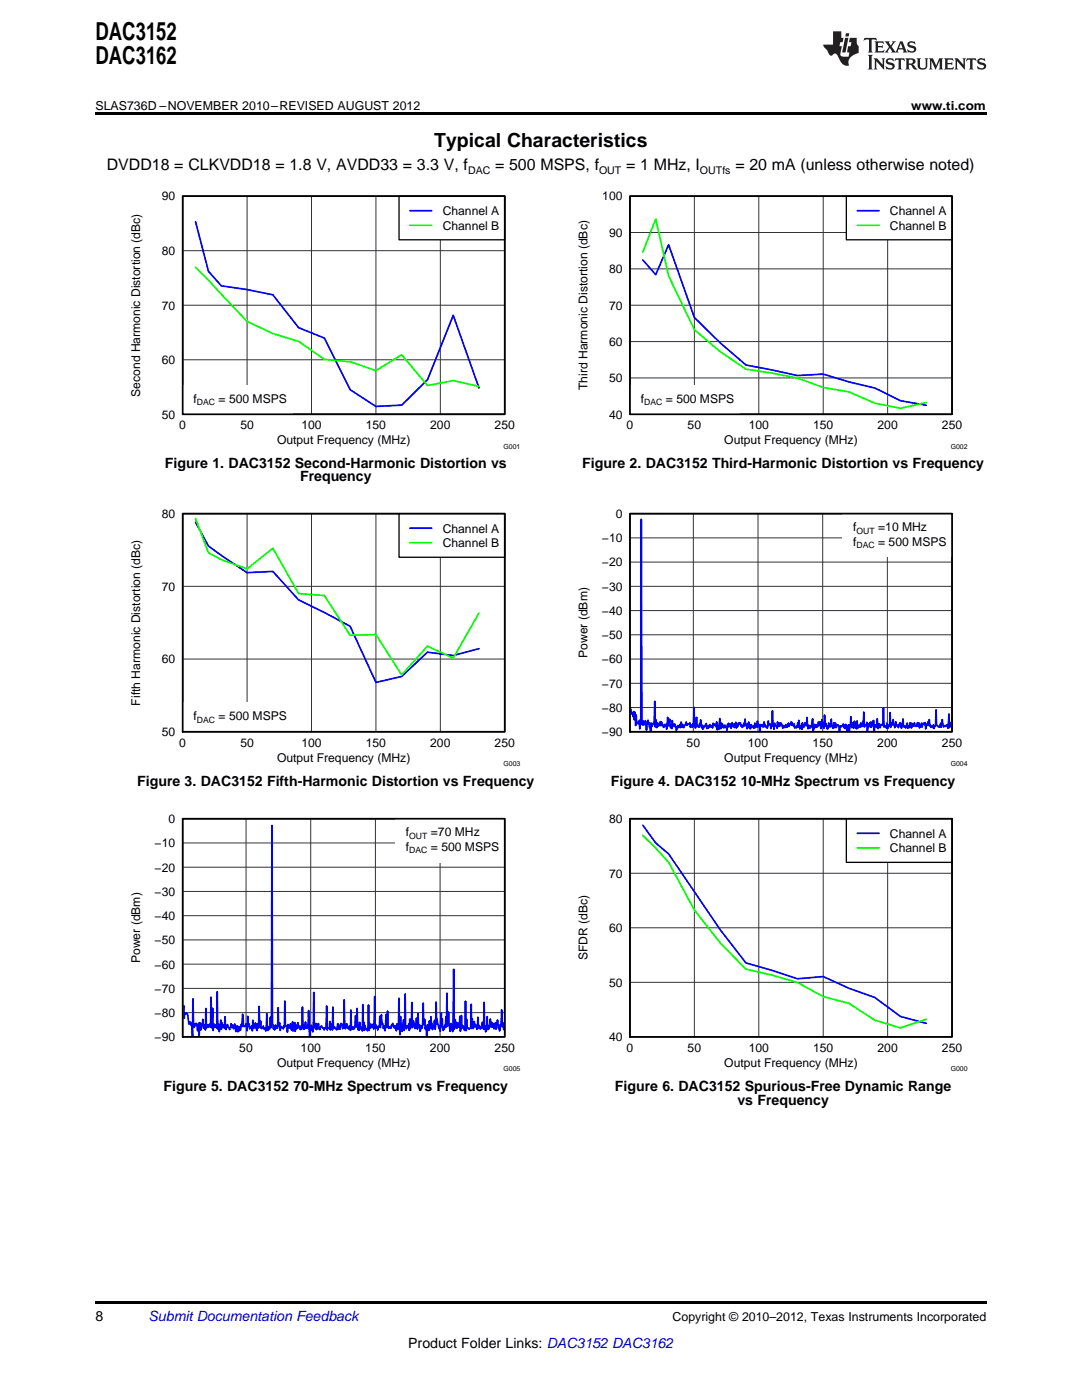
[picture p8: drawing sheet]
<svg xmlns="http://www.w3.org/2000/svg" width="216mm" height="279mm" viewBox="0 0 216 279" stroke-linecap="round" stroke-linejoin="round" font-family="sans-serif">
<defs><g id="words">
<g font-size="4.9">
<text x="19" y="7.9">DAC3152</text>
<text x="19" y="12.8">DAC3162</text>
</g>
<text font-size="3.9" x="86.6" y="29.3">Typical Characteristics</text>
<g font-size="3.2">
<text x="21.3" y="34">DVDD18 = CLKVDD18 = 1.8 V, AVDD33 = 3.3 V, f</text>
<text x="98.8" y="34">= 500 MSPS, f</text>
<text x="124.9" y="34">= 1 MHz, I</text>
<text x="146.7" y="34">= 20 mA (unless otherwise noted)</text>
</g>
<g font-size="2.8">
<text x="32.9" y="93.5">Figure 1. DAC3152 Second-Harmonic Distortion vs</text>
<text x="59.9" y="95.9">Frequency</text>
<text x="116.2" y="93.5">Figure 2. DAC3152 Third-Harmonic Distortion vs Frequency</text>
<text x="27.4" y="156.8">Figure 3. DAC3152 Fifth-Harmonic Distortion vs Frequency</text>
<text x="121.9" y="156.8">Figure 4. DAC3152</text>
<text x="147.8" y="156.8">10-MHz Spectrum vs Frequency</text>
<text x="32.6" y="217.7">Figure 5. DAC3152</text>
<text x="58.5" y="217.7">70-MHz Spectrum vs Frequency</text>
<text x="122.7" y="217.7">Figure 6. DAC3152 Spurious-Free Dynamic Range</text>
<text x="147.1" y="220.6">vs Frequency</text>
<text x="19" y="263.6">8</text>
<text x="81.5" y="269">Product Folder Links: DAC3152 DAC3162</text>
</g>
<text font-size="2.8" fill="#0000c8" x="29.6" y="263.6">Submit Documentation Feedback</text>
<g font-size="2.5">
<text x="19" y="21.9">SLAS736D –NOVEMBER 2010–REVISED AUGUST 2012</text>
<text x="181.8" y="21.9">www.ti.com</text>
<text x="134.2" y="263.6">Copyright © 2010–2012, Texas Instruments Incorporated</text>
</g>
<g font-size="2.4">
<text x="32.3" y="40">90</text>
<text x="120.2" y="40">100</text>
<text x="88.3" y="42.9">Channel A</text>
<text x="88.3" y="45.8">Channel B</text>
<text x="121.5" y="47.3">90</text>
<text x="177.6" y="42.9">Channel A</text>
<text x="177.6" y="45.8">Channel B</text>
<text x="32.3" y="50.9">80</text>
<text x="121.5" y="54.5">80</text>
<text x="32.3" y="61.8">70</text>
<text x="121.5" y="61.8">70</text>
<text x="121.5" y="69">60</text>
<text x="32.3" y="72.7">60</text>
<text x="117.2" y="77.8" transform="rotate(-90 117.2 77.8)">Third Harmonic Distortion (dBc)</text>
<text x="121.5" y="76.3">50</text>
<text x="28" y="79.2" transform="rotate(-90 28 79.2)">Second Harmonic Distortion (dBc)</text>
<text x="32.3" y="83.5">50</text>
<text x="38.6" y="80.4">f</text>
<text x="43.6" y="80.4">= 500 MSPS</text>
<text x="121.5" y="83.5">40</text>
<text x="127.9" y="80.4">f</text>
<text x="132.9" y="80.4">= 500 MSPS</text>
<text x="35.8" y="85.7">0</text>
<text x="48" y="85.7">50</text>
<text x="55.3" y="88.7">Output Frequency (MHz)</text>
<text x="60.1" y="85.7">100</text>
<text x="73" y="85.7">150</text>
<text x="85.8" y="85.7">200</text>
<text x="98.7" y="85.7">250</text>
<text x="125" y="85.7">0</text>
<text x="137.2" y="85.7">50</text>
<text x="144.5" y="88.7">Output Frequency (MHz)</text>
<text x="149.4" y="85.7">100</text>
<text x="162.2" y="85.7">150</text>
<text x="175.1" y="85.7">200</text>
<text x="188" y="85.7">250</text>
<text x="32.3" y="103.4">80</text>
<text x="88.3" y="106.3">Channel A</text>
<text x="122.9" y="103.4">0</text>
<text x="170.2" y="106.1">f</text>
<text x="175.2" y="106.1">=10 MHz</text>
<text x="88.3" y="109.2">Channel B</text>
<text x="120.1" y="113">−20</text>
<text x="120.1" y="108.2">−10</text>
<text x="170.2" y="109">f</text>
<text x="175.2" y="109">= 500 MSPS</text>
<text x="32.3" y="117.9">70</text>
<text x="120.1" y="117.9">−30</text>
<text x="120.1" y="122.7">−40</text>
<text x="117.2" y="131.3" transform="rotate(-90 117.2 131.3)">Power (dBm)</text>
<text x="120.1" y="127.6">−50</text>
<text x="32.3" y="132.4">60</text>
<text x="120.1" y="137.2">−70</text>
<text x="120.1" y="132.4">−60</text>
<text x="28" y="140.8" transform="rotate(-90 28 140.8)">Fifth Harmonic Distortion (dBc)</text>
<text x="38.6" y="143.8">f</text>
<text x="43.6" y="143.8">= 500 MSPS</text>
<text x="120.1" y="142.1">−80</text>
<text x="32.3" y="146.9">50</text>
<text x="35.8" y="149">0</text>
<text x="48" y="149">50</text>
<text x="60.1" y="149">100</text>
<text x="73" y="149">150</text>
<text x="85.8" y="149">200</text>
<text x="98.7" y="149">250</text>
<text x="120.1" y="146.9">−90</text>
<text x="137" y="149">50</text>
<text x="149.2" y="149">100</text>
<text x="162.1" y="149">150</text>
<text x="175" y="149">200</text>
<text x="188" y="149">250</text>
<text x="55.3" y="152">Output Frequency (MHz)</text>
<text x="144.5" y="152">Output Frequency (MHz)</text>
<text x="33.6" y="164.3">0</text>
<text x="81" y="166.9">f</text>
<text x="86" y="166.9">=70 MHz</text>
<text x="121.5" y="164.3">80</text>
<text x="177.6" y="167.2">Channel A</text>
<text x="30.9" y="173.9">−20</text>
<text x="30.9" y="169.1">−10</text>
<text x="81" y="169.9">f</text>
<text x="86" y="169.9">= 500 MSPS</text>
<text x="177.6" y="170.1">Channel B</text>
<text x="30.9" y="178.8">−30</text>
<text x="121.5" y="175.1">70</text>
<text x="30.9" y="183.6">−40</text>
<text x="30.9" y="188.5">−50</text>
<text x="117.2" y="191.7" transform="rotate(-90 117.2 191.7)">SFDR (dBc)</text>
<text x="121.5" y="186">60</text>
<text x="28" y="192.2" transform="rotate(-90 28 192.2)">Power (dBm)</text>
<text x="30.9" y="193.3">−60</text>
<text x="121.5" y="196.9">50</text>
<text x="30.9" y="203">−80</text>
<text x="30.9" y="198.1">−70</text>
<text x="30.9" y="207.8">−90</text>
<text x="47.8" y="209.9">50</text>
<text x="60" y="209.9">100</text>
<text x="72.9" y="209.9">150</text>
<text x="85.8" y="209.9">200</text>
<text x="98.7" y="209.9">250</text>
<text x="121.5" y="207.8">40</text>
<text x="125" y="209.9">0</text>
<text x="137.2" y="209.9">50</text>
<text x="149.4" y="209.9">100</text>
<text x="162.2" y="209.9">150</text>
<text x="175.1" y="209.9">200</text>
<text x="188" y="209.9">250</text>
<text x="55.3" y="212.9">Output Frequency (MHz)</text>
<text x="144.5" y="212.9">Output Frequency (MHz)</text>
</g>
<g font-size="2.1">
<text x="93.4" y="34.6">DAC</text>
<text x="119.5" y="34.6">OUT</text>
<text x="139.7" y="34.6">OUTfs</text>
</g>
<g font-size="1.7">
<text x="39.3" y="80.9">DAC</text>
<text x="128.6" y="80.9">DAC</text>
<text x="170.9" y="106.5">OUT</text>
<text x="170.9" y="109.4">DAC</text>
<text x="39.3" y="144.2">DAC</text>
<text x="81.7" y="167.4">OUT</text>
<text x="81.7" y="170.3">DAC</text>
</g>
<g font-size="1.4">
<text x="100.5" y="89.6">G001</text>
<text x="189.7" y="89.6">G002</text>
<text x="100.5" y="152.9">G003</text>
<text x="189.7" y="152.9">G004</text>
<text x="100.5" y="213.8">G005</text>
<text x="189.7" y="213.8">G000</text>
</g>
</g></defs>
<path d="M36.4 163.4h64.3v43.5h-64.3z" fill="none" stroke="#000" stroke-width=".26"/>
<g fill="none" stroke="#333" stroke-width=".2">
<path d="M36.4 163.4h64.3v43.5h-64.3M36.4 177.9h64.3M36.4 173.1h64.3M36.4 168.2h64.3M49.1 163.4v43.5M62 163.4v43.5M74.9 163.4v43.5M87.8 163.4v43.5M36.4 197.3h64.3M36.4 192.4h64.3M36.4 187.6h64.3M36.4 182.7h64.3"/>
<path d="M36.4 202.1h64.3"/>
</g>
<path d="M36.4 201.2l.1 .6 .2-1.1 .1 2.5 .1-.9 .4-.1a4.1 4.1 0 0 1 .4 2.2l.2-.4h.1l.2 .7 .1-.5 .1 2.7 .1-7.6 .2 5.7 .1-.6 .2 .3 .1-.5 .3 1.5 .2-1.5 .1 2.5 .1-2.6 .3 1.5 .2-1.3 .1 .3 .1-1.2 .1 1.8 .2-.7 .2 1.1 .1-4.3 .1 3.8 .1-.5h.1l.1 .4 .1-.5 .2-.1 .1 .6 .2-6 .1 6.1 .2-3.9 .1 4.5 .2-1.3 .1 .6 .1-.5 .3 .7 .1-7.3 .2 7.5 .2-1 .1 1.5 .3-2.3 .1 1.8 .1-1.3 .1 .8 .1-.4 .2 .1 .1 .6 .1-2.3 .2 2.6 .3-1 .4 1 .3-1.2 .1 .8 .2-.6 .2 .8 .3-.9 .2 1.5 .3-1.1 .1 1.1 .2-1.1 .1 .9 .1-.7 .1 .6 .2-1.3 .1 .6 .1-2.5 .2 2.4 .1 .1 .3-.2 .1-.4 .2 1.4 .1-2.9 .1 2 .2-.5 .1 1 .1-.3 .2 .2 .1-.5 .2 1 .1-2.1 .2 1.6 .2-.3 .1-.8 .3 1.6 .1-1.4 .2 .9 .1-4.4 .2 4.1 .1-1.1 .1 1.4h.2l.2-.4 .2 .6 .2-.2 .1 .6 .2-3.5 .2 3.4 .1-.8 .3 .5 .1-.5 .1-1.9 .1 2.1 .2-40.4 .1 39.6 .2 1 .1-.6 .1 .9 .2-1.1 .1 .8 .3-.1 .1-4.1 .1 3.7 .2-.7 .1 1.6 .2-.9 .4 .5 .1-.5 .1 .2 .1-5.2 .1 4.9 .4 .1 .1 1.2 .1-1.5 .2 .7 .3-.9 .1 1.2 .1-.1 .1 .3 .1-1.8 .1 1.9 .3-1.7 .1 1.7 .2-1.2 .1 .7 .2-1.2 .1 1 .3-.4 .1 .8 .1-.4 .1 .3 .1-.1 .1-4.3 .1 4.1 .1-.6 .2 .9 .3-1.4 .1 1.3 .3-.8 .1 .7 .1-3.5 .2 5.3 .1-1.7 .2-.7 .1 1 .1-.7 .1 1 .1-.4 .1-7.4 .1 7 .1-.4 .1 .2 .1-.7 .1 1.3 .1-1 .1 .8 .2-1 .1 1 .2 .2 .1-.6 .3-.2 .2 .4 .2 .1 .1 .4 .2-.5 .1 .2 .2-4.5 .1 4.8 .1-.5 .3 .2 .1-1.5 .1 1.8 .1-.8 .1 .4 .1-.8 .1 1.2 .1-4.6 .1 4.1 .1 .2 .1-.4 .5 .7 .3-1.3 .1 1.1 .2-.8 .1 .8 .2-1.2 .1 .3 .1-.1 .1 .9 .1-.3 .1 .1 .1-5.6 .2 5.8 .3-1 .2 1 .1-.3 .1 .3 .1-.6 .1 .1 .1 .9 .1-4.1 .1 3.8 .1-.5 .1 .4 .1-.3 .1 .4 .1-.4 .1 .2 .3-2.5 .2 2.2 .1-3.7 .2 4.4 .1-1.1 .1 1.1 .1-1.6 .1 1.3 .3-.2 .1 .7 .1-5.3 .1 4.3 .1-.8 .1 1.7 .1-1.1 .2 .8 .2-.1 .1 .4 .2-5.1 .1 5.1 .1-1.5 .1 1 .1-.3 .1 .2 .1-.7 .1 .6 .3-.6 .1 1 .2-6.5 .1 6.3 .2-.6 .1 .5 .1-.2 .1 .7 .1-.6 .1-.2 .1 .1 .1-2.1 .1 2.3 .2-2.6 .1 1.9 .1-.2 .2 1.1 .1-.6 .1 .1 .1 .9 .2-3.2 .1 2.6 .1-.5 .1-2.8 .2 3.4 .1-.3 .1 .3 .3-.4 .1 .4 .1-.7h.1l.1-.3 .3 1 .1-.5 .1 .1 .2 .9 .1-1.4 .2 1.1 .1-.4 .1-5.8 .2 7.3 .1-3.7 .1 2.6 .1-1 .1 1.4 .3-2.3 .1 2.2 .1-.5 .1-6.8 .2 6.9 .3-.5 .2 .4 .1-.8 .1 1.3 .1-2.3 .1 1.9 .2-.5 .1-4.7 .1 5 .2-1.4 .1 1 .1-.4 .1 1 .1-.5 .1 .4 .1-2 .2 2.2 .1-3.2 .1 2.8 .2-.5 .1 1.3 .2-1 .2 .4 .2-5 .1 4.3 .3-1 .1 1.9 .1-.6 .1 .3v1.9M100.7 205l-.1-.2-.1 .7-.2-1.4-.1 .8-.1-3.4-.1 2.9-.3 1.4-.1-1.3-.1 .8-.2-1.7-.3 1.8-.1-1.3-.2 1.1-.1 .1-.1-1-.3 .7-.1-.9-.1 .8-.2-1.5-.1 1.5h-.1l-.1 .5-.1-.7-.1 .8-.1-2.6-.1 2.3-.2 .7-.1-1.2-.1 .6-.1-5.3-.1 5.4-.2-1.4-.2 1.1-.1-.1-.2 .3-.2-.7-.1 .6-.1-2.2-.2 2.4-.4-.9-.1 .4-.1-1-.2 1.4-.2-2-.1 2-.1-4.9-.1 4.7-.3 .3-.2-.2-.1 .1-.2-1.9-.1 2.3-.1-5.9-.2 5.9-.1-.8-.1 .2-.1-.4-.2 .5-.1-2.5-.2 3.1-.1-3-.1 2-.1 .1-.2-.7-.2 1-.1-1.1-.1 1.1-.2-1.7-.2 1.9-.1-12-.2 12.5-.1-1.3-.1 .9-.1-1.3-.2 1.6-.3-3.8-.2 2.7-.1-6.5-.1 6.7-.1-2-.1 2-.1-.3-.1 .7-.1-.3-.1 .7-.2-2.4-.1 1.6-.1-2.8-.3 3.7-.1-1.1-.1 .6-.4-1.9-.1 1-.1-4.4-.2 5.4-.1-1.8-.1 1.3-.1-.2-.2 .8-.3-2.6-.1 2.4-.2-1.6-.1 2-.3-1.2-.1 2.5" fill="none" stroke="#00f" stroke-width=".35"/>
<path d="M78.8 163.4h21.9v8.7h-21.9z" fill="#fff"/>
<path d="M36.4 163.4h64.3v43.5h-64.3z" fill="none" stroke="#000" stroke-width=".35"/>
<path d="M125.7 163.4h64.3v43.5h-64.3z" fill="none" stroke="#000" stroke-width=".26"/>
<path d="M125.7 163.4h64.3v43.5h-64.3zM125.7 174.3h64.3M138.6 163.4v43.5M151.4 163.4v43.5M164.3 163.4v43.5M177.1 163.4v43.5M125.7 196h64.3M125.7 185.2h64.3" fill="none" stroke="#333" stroke-width=".2"/>
<path d="M128.3 164.7l2.5 3.5 2.6 2.2 10.3 15.1 5.1 6.7 5.2 1.4 5.1 1.7 5.2-.4 5.1 2.3 5.1 1.9 5.2 3.8 5.1 1.3" fill="none" stroke="#00f" stroke-width=".35"/>
<path d="M128.3 166.7l5.1 5.4 5.2 9.5 5.1 6.6 5.1 5.2 5.2 1.2 5.1 1.5 5.2 2.8 5.1 1.3 5.1 3.4 5.2 1.5 5.1-1.7" fill="none" stroke="#0f0" stroke-width=".35"/>
<path d="M168.9 163.4h21.1v8.7h-21.1z" fill="#fff"/>
<path d="M36.4 102.5h64.3v43.5h-64.3zM168.9 163.4h21.1v8.7h-21.1z" fill="none" stroke="#000" stroke-width=".26"/>
<path d="M39 104.2l2.6 4.8 2.6 1.8 5.1 3.5 5.1-.3 5.2 5.7 5.1 2.5 5.2 2.8 5.1 11.2 5.2-1.2 5.1-4.8 5.1 .6 5.2-1.3M171.1 166.3h4.3" fill="none" stroke="#00f" stroke-width=".35"/>
<path d="M39 103.5l2.6 6.8 2.6 1.4 5.1 1.8 5.1-4.1 5.2 9.1 5.1 .4 5.2 7.9 5.1-.2 5.2 8.1 5.1-5.8 5.1 2.4 5.2-9M171.1 169.2h4.3" fill="none" stroke="#0f0" stroke-width=".35"/>
<path d="M125.7 163.4h64.3v43.5h-64.3z" fill="none" stroke="#000" stroke-width=".35"/>
<path d="M36.4 102.5h64.3v43.5h-64.3zM36.4 117h64.3M49.3 102.5v43.5M62.2 102.5v43.5M75 102.5v43.5M87.9 102.5v43.5M36.4 131.5h64.3" fill="none" stroke="#333" stroke-width=".2"/>
<path d="M79.6 102.5h21.1v8.7h-21.1z" fill="#fff"/>
<path d="M79.6 102.5h21.1v8.7h-21.1z" fill="none" stroke="#000" stroke-width=".26"/>
<path d="M81.8 105.4h4.4" fill="none" stroke="#00f" stroke-width=".35"/>
<path d="M81.8 108.3h4.4" fill="none" stroke="#0f0" stroke-width=".35"/>
<path d="M36.4 140.2h22v5.8h-22z" fill="#fff"/>
<path d="M36.4 102.5h64.3v43.5h-64.3z" fill="none" stroke="#000" stroke-width=".35"/>
<path d="M125.7 102.5h64.3v43.5h-64.3z" fill="none" stroke="#000" stroke-width=".26"/>
<g fill="none" stroke="#333" stroke-width=".2">
<path d="M125.7 102.5h64.3v43.5h-64.3M125.7 117h64.3M125.7 112.2h64.3M125.7 107.3h64.3M138.3 102.5v43.5M151.3 102.5v43.5M164.2 102.5v43.5M177.1 102.5v43.5M125.7 136.4h64.3M125.7 131.5h64.3M125.7 126.7h64.3M125.7 121.9h64.3"/>
<path d="M125.7 141.2h64.3"/>
</g>
<path d="M125.7 141.3l.3 1.1 .1 .1 .1-.1 .1 .6 .1-1 .1 1.6 .1-1.5 .2 2.7 .1-2.1 .1 1.5 .3 .2 .2-.5 .1 .1 .1 1.5 .1-1.8 .1 .9 .1-41 .1 40.8 .2 .3 .1-.8 .1 .7 .1-.2 .1 .2 .1-.8 .2 1.9 .3-2 .3 1.5 .1-.9 .1 1.8M129.9 146.1v-1.5l.1-.3 .1 .7 .4-.8 .1-4.3 .1 5.2 .2-1.5 .2 1.6 .2-.9 .1 .6 .1-.2 .1 .1 .2-.8 .1 .9 .1-.8 .1 .5h.1l.2 .6 .2-.7 .2 .4 .1-.4 .1 1 .2-2.4 .1 1.8 .3-1.4 .1 1.6 .1 .1 .1-.4 .1 .6 .1-1.6 .3 1.2 .3-.5 .3 1.3 .2-.9 .1-.1 .1 .4 .2-.1 .1-.6 .1 .7 .1-1.1 .2 1.1 .1-.6 .2 .6 .5-1.1 .1 .7 .1-.3 .1 .1 .3-.1 .1-.3 .2 1 .3-.6 .1 .6 .1-.8 .1 .5 .1-3.8 .2 4.2 .2-.2 .1-2 .1 1.8 .1 .1 .1-.2 .2 .4 .3-1.5 .1 1.3 .1 .2 .1-.5 .1 .8 .3-.7 .2 .2 .2-.6 .1 1 .3-.1 .1-.5 .1 .4 .2-.6 .2 .5 .2-.3 .1 .5 .1-1 .2 .5 .2-.3 .2 .6 .1-1 .1 1.6 .2-.9 .1 .8 .2-2.2 .1 1.9 .1 .1 .1-1.1 .1 .9 .1-.8 .3 .9 .3-.6 .4 1 .1-1.1 .1 .4 .1-.7 .1 .7 .2-.6 .2 .9 .2-1.1 .2 .8 .2-.6 .1 .8 .2-1.1 .1 1.2 .1-.5 .1 .2h.1l.1-.7 .1 .3 .1-.3 .1 .1 .1-.2 .1 .7 .1-.3 .3 .6 .3-.9 .1 .6 .1-1.4 .1 1 .3 1 .1-1.1 .1 .5 .1-.8 .1 1.2 .1-.7 .1 .9 .2-.9 .2 .5 .1 .1 .1-.3 .1 .4 .2-1 .1 .9 .1-.7 .2 .5 .1-1.1 .1 1.2 .1-.6 .1 .4h.2l.1 1 .1-1.3 .1 .3 .2-.3 .1 .4 .1-.5 .1 .6 .1-1 .2 .9 .1-.2 .3 .5 .2-1.4 .1 .7 .3-.1 .1 .9 .2-.6 .1-2.9 .1 3 .1-.1 .1 .7 .1-1.2 .6 1 .1-1.2 .1 .9 .2-.5 .1 .5 .1-.8 .1 .4 .1-.3 .1 .2 .2 .8 .2-.5 .2 .4 .2-.6 .1 .6 .1-.3 .1 .2 .2-.8 .1 .7 .1-.5 .2 .1 .1-.5 .1 .6 .1-.6 .1 .6 .3 .2 .1-.4 .1 .8 .1-.3 .2 .3 .1-.4 .1 .3 .1-.9 .1 .9 .1-1.5 .2 1.8 .3-.7 .1 .7 .1-1.3 .1 1 .1-.4 .1 .3 .1-.1 .1-.8 .1 .4 .1-.1 .1 .3 .1-1.6 .2 2.3 .1-.7 .2 .5 .2-.4 .2 .2 .3-1.6 .1 2.5 .1-1 .1 .4 .1-.9 .2 .7 .2-.6 .1 .4 .2-.9 .2 .6 .1-.6 .2 1.3 .2-1.8 .1 1.4 .1-.9 .2 1.2 .1-2.6 .2 2.2 .1-.5 .2 1.1 .1-.5 .2 .4 .1-1.1 .2 .8 .2-.3 .1-1.3 .1 1.3 .2 .5 .2-1.1 .1 1 .2-.9 .1 .9 .2-.5 .3 .1 .2 1.1 .1-1 .1 .3 .5-.7 .2 .8 .1-.6 .2 .7 .1-.9 .2 .3 .1 1.3 .1-1.1 .2-.4 .1 1.3 .3-2.9 .2 2.2 .2-1 .1 1.1 .2-1.4 .2 1.4 .1-.9 .1 1.1 .1-1.6 .2 1.4 .2-.6 .2 .5 .1-.9 .2 .7 .3-1 .1 .9 .1-2.8 .1 3 .2-.4 .2 .1 .1-.7 .1 2 .1-1.3 .1 .2 .2-.6 .1 .6 .1-.9 .1 1.1 .3-1.2 .1 .9 .1-1.1 .1 2.3M190 144.8l-.1-.7-.2 .8-.1-.7-.1 1-.1-2.7-.3 2.8-.2-.7-.2 .4-.2-.2-.2 .3-.3-1.5-.2 1.6-.1-.9-.2 .8-.3-.1-.3-.4-.1-2.9-.1 3.3-.2-.1-.1 .5-.1-.8-.2 .6-.2-.3-.2 .3-.1-.5-.1 .2-.1-1.3-.1 .8-.1-.4-.1 .8-.1-.3-.2 .1-.1 .9-.1-1.3-.1 .4-.3-.3-.2 .8-.1-.8-.2 .9-.1-.6-.1 .7-.1-1-.1 .6-.2-.7-.1 .8-.1-.3-.2 .3-.2-.8-.2 .6-.3 .2-.1-.7-.1 1-.2-1.1-.2 1-.1-.3-.2 .4-.1-1-.3 1-.3-.4-.1 .1-.1-1.5-.3 1.8-.2-1.1-.1 .3-.1-.1-.2 .8-.1-.5-.3 .2-.1-.1-.1-.7-.2 1.1-.3-1.6-.2 1.1-.2-.5-.1 1-.1-3-.1 2.6-.1-.2-.3 .8-.1-1.1-.1 1-.4-.5-.1 .3-.1-3.8-.1 3.5-.3-.3-.2 .7-.3-.8-.2 1-.2-1.9-.1 1.7-.2-.6-.2 .2v1.3" fill="none" stroke="#00f" stroke-width=".35"/>
<path d="M168.1 102.5h21.9v8.7h-21.9z" fill="#fff"/>
<path d="M125.7 102.5h64.3v43.5h-64.3z" fill="none" stroke="#000" stroke-width=".35"/>
<path d="M36.4 39.1h64.3v43.6h-64.3z" fill="none" stroke="#000" stroke-width=".26"/>
<path d="M36.4 39.1h64.3v43.6h-64.3zM49.3 39.1v43.6M62.2 39.1v43.6M75 39.1v43.6M87.9 39.1v43.6M36.4 50h64.3M36.4 71.8h64.3M36.4 60.9h64.3" fill="none" stroke="#333" stroke-width=".2"/>
<path d="M39 44.2l2.6 9.9 2.6 2.9 5.1 .8 5.1 1 5.2 6.6 5.1 2.1 5.2 10.3 5.1 3.3 5.2-.2 5.1-5.1 5.1-12.9 5.2 14.5" fill="none" stroke="#00f" stroke-width=".35"/>
<path d="M39 53.3l2.6 2.6 7.7 8.2 5.1 2.5 5.2 1.5 5.1 3.6 5.2 .5 5.1 1.8 5.2-3.2 5.1 6.1 5.1-.9 5.2 1.1" fill="none" stroke="#0f0" stroke-width=".35"/>
<path d="M79.6 39.1h21.1v8.8h-21.1z" fill="#fff"/>
<path d="M79.6 39.1h21.1v8.8h-21.1z" fill="none" stroke="#000" stroke-width=".26"/>
<path d="M81.8 42h4.4" fill="none" stroke="#00f" stroke-width=".35"/>
<path d="M81.8 45h4.4" fill="none" stroke="#0f0" stroke-width=".35"/>
<path d="M36.4 76.9h22v5.8h-22z" fill="#fff"/>
<path d="M36.4 39.1h64.3v43.6h-64.3z" fill="none" stroke="#000" stroke-width=".35"/>
<path d="M125.7 39.1h64.3v43.6h-64.3z" fill="none" stroke="#000" stroke-width=".26"/>
<path d="M125.7 39.1h64.3v43.6h-64.3zM138.6 39.1v43.6M151.4 39.1v43.6M164.3 39.1v43.6M177.1 39.1v43.6M125.7 53.7h64.3M125.7 46.4h64.3M125.7 75.4h64.3M125.7 68.2h64.3M125.7 60.9h64.3" fill="none" stroke="#333" stroke-width=".2"/>
<path d="M128.3 51.9l2.5 2.9 2.6-6 5.2 14.6 5.1 5 5.1 4.4 10.3 2.2 5.2-.3 5.1 1.5 5.1 1.2 5.2 2.6 5.1 .9" fill="none" stroke="#00f" stroke-width=".35"/>
<path d="M128.3 50.3l2.5-6.6 2.6 11.4 5.2 10.7 5.1 4.4 5.1 3.5 5.2 .7 5.1 1.1 5.2 1.8 5.1 .9 5.1 2.3 5.2 1 5.1-1.2" fill="none" stroke="#0f0" stroke-width=".35"/>
<path d="M168.9 39.1h21.1v8.8h-21.1z" fill="#fff"/>
<path d="M168.9 39.1h21.1v8.8h-21.1z" fill="none" stroke="#000" stroke-width=".26"/>
<path d="M171.1 42h4.3" fill="none" stroke="#00f" stroke-width=".35"/>
<path d="M171.1 45h4.3" fill="none" stroke="#0f0" stroke-width=".35"/>
<path d="M125.7 76.9h21.9v5.8h-21.9z" fill="#fff"/>
<path d="M125.7 39.1h64.3v43.6h-64.3z" fill="none" stroke="#000" stroke-width=".35"/>
<g fill="#231f20">
<path d="M172.5 7.6l-.1 .5 .4-.2h.6v.1v2.1l-.2 .4h.9l-.2-.4v-2.1l.1-.1h.5l.5 .2-.2-.5zM174.5 8.3l.2 .3v1.5l-.2 .4h1.8l.2-.6a1.04 1.04 0 0 1-1.3 .2v-.7h.6l.3 .2v-.6l-.3 .2h-.6v-.6l.8-.1 .4 .3-.2-.5zM176.5 8.3l.9 1.1-.9 1.1h.8l-.2-.2 .4-.7 .5 .7-.2 .2h1.5l-.2-.2 .2-.4h.9l.1 .4-.2 .2h1l-.3-.3-.7-1.9h-.5l-.9 2-.8-1 .9-1h-.8l.1 .3-.4 .5-.3-.6 .1-.2zM179.7 8.6l.4 1h-.7zM181.3 8.4a.63 .63 0 0 0-.2 .7 .63 .63 0 0 0 .6 .4l.6 .2 .1 .2a.75 .75 0 0 1-.7 .4 .75 .75 0 0 1-.6-.5l.1 .7 .1-.1a1.11 1.11 0 0 0 1.5-.6 1.13 1.13 0 0 0-1.2-.8l-.1-.4a1.04 1.04 0 0 1 1.2 .2l-.2-.5-.2 .1-.4-.2zM173.2 10.9l.2 .4v2.2l-.2 .4h1l-.3-.4v-2.2l.3-.4zM174.3 11.6l.3 .4v1.5l-.3 .4h.8l-.2-.4v-1.3l1.5 1.7v-1.9l.2-.4h-.7l.2 .4v.9l-1.1-1.3zM177 11.8a.62 .62 0 0 0-.2 .7 .62 .62 0 0 0 .6 .4l.6 .1 .1 .3a.76 .76 0 0 1-.7 .3 .76 .76 0 0 1-.7-.4l.2 .7 .1-.1a1.11 1.11 0 0 0 1.5-.6 1.13 1.13 0 0 0-1.2-.8l-.1-.4a1.04 1.04 0 0 1 1.2 .2l-.2-.6-.2 .1-.5-.1zM178.7 11.6l-.2 .6a.61 .61 0 0 1 .8-.3v1.6l-.2 .4h.9l-.2-.4v-1.6a.63 .63 0 0 1 .7 .3l-.1-.6zM180.6 11.6l.3 .4v1.5l-.3 .4h1l-.2-.2-.1-.8 .6 .2a.76 .76 0 0 0 1.2 .7l-1-1a.58 .58 0 0 0 .6-.5 .58 .58 0 0 0-.5-.6zM181.4 11.9h.1a.45 .45 0 0 1 .5 .1 .45 .45 0 0 1 .1 .5l-.8 .2zM182.9 11.6l.2 .2a2.17 2.17 0 0 0 .3 1.9 .99 .99 0 0 0 1.6-.6v-1.1l.2-.4h-.7l.2 .2a1.92 1.92 0 0 1-.2 1.8 .6 .6 0 0 1-.9-.5v-1.1l.2-.4zM185.4 11.6l.2 .4v1.5l-.2 .4h.7l-.2-.4v-1.4l.8 1.8 .8-1.8v1.4l-.2 .4h.9l-.2-.4v-1.5l.2-.4h-.8l-.6 1.5-.6-1.5zM188.4 11.6l.2 .4v1.5l-.2 .4h1.8l.1-.6a1.04 1.04 0 0 1-1.2 .1v-.6h.5l.4 .2v-.6l-.4 .2h-.5v-.7h.8l.3 .3-.1-.6zM190.5 11.6l.2 .4v1.5l-.2 .4h.7l-.2-.4v-1.3l1.5 1.7v-1.9l.2-.4h-.7l.2 .4v.9l-1.1-1.3zM192.9 11.6l-.1 .6a.61 .61 0 0 1 .7-.3l.1 1.6-.3 .4h1l-.3-.4 .1-1.6a.63 .63 0 0 1 .7 .3l-.1-.6zM195.2 11.8a.62 .62 0 0 0-.2 .7 .62 .62 0 0 0 .6 .4l.6 .1 .1 .3a.76 .76 0 0 1-.7 .3 .76 .76 0 0 1-.6-.4l.1 .7 .1-.1a1.11 1.11 0 0 0 1.6-.6 1.13 1.13 0 0 0-1.3-.8l-.1-.4a1.04 1.04 0 0 1 1.2 .2l-.1-.6-.2 .1-.5-.1z"/>
<path d="M166.2 6.3v2.6h-1.9v.4l.8 .9a.91 .91 0 0 0 1 .8 .56 .56 0 0 1 .5-.3 .56 .56 0 0 1 .5 .3l.4 .8a1.53 1.53 0 0 0 1.9 1.2 1.54 1.54 0 0 1 1-2.1l.9-.3v-1.4a1.52 1.52 0 0 1-.4-1.6h-1.3l-.2 .8h.5l-.2 .8h-.5l-.1 1v.2l.4 .1-.2 .8a1.93 1.93 0 0 1-1.6-.3l.3-1.8h-.5l.2-.8h.4l.2-.8h-.4v-1.3zM168.6 7.6l-.6 2.9h.7l.6-2.9zM168.8 6.6l-.1 .7h.6l.2-.7z"/>
</g>
<path d="M19 259.7h177.8v.5h-177.8z" fill="#000"/>
<g fill="#fff">
<path d="M156.1 222.4h.4v.7h-.4z"/>
<path d="M66.9 219.5h.3v.7h-.3z"/>
<path d="M156.1 158.6h.4v.7h-.4z"/>
<path d="M66.9 158.6h.3v.7h-.3z"/>
<path d="M66.9 97.7h.3v.7h-.3z"/>
<path d="M156.1 95.2h.4v.7h-.4z"/>
</g>
<path d="M19 22.5h177.8v.5h-177.8z" fill="#000"/>
<use href="#words"/>
</svg>
